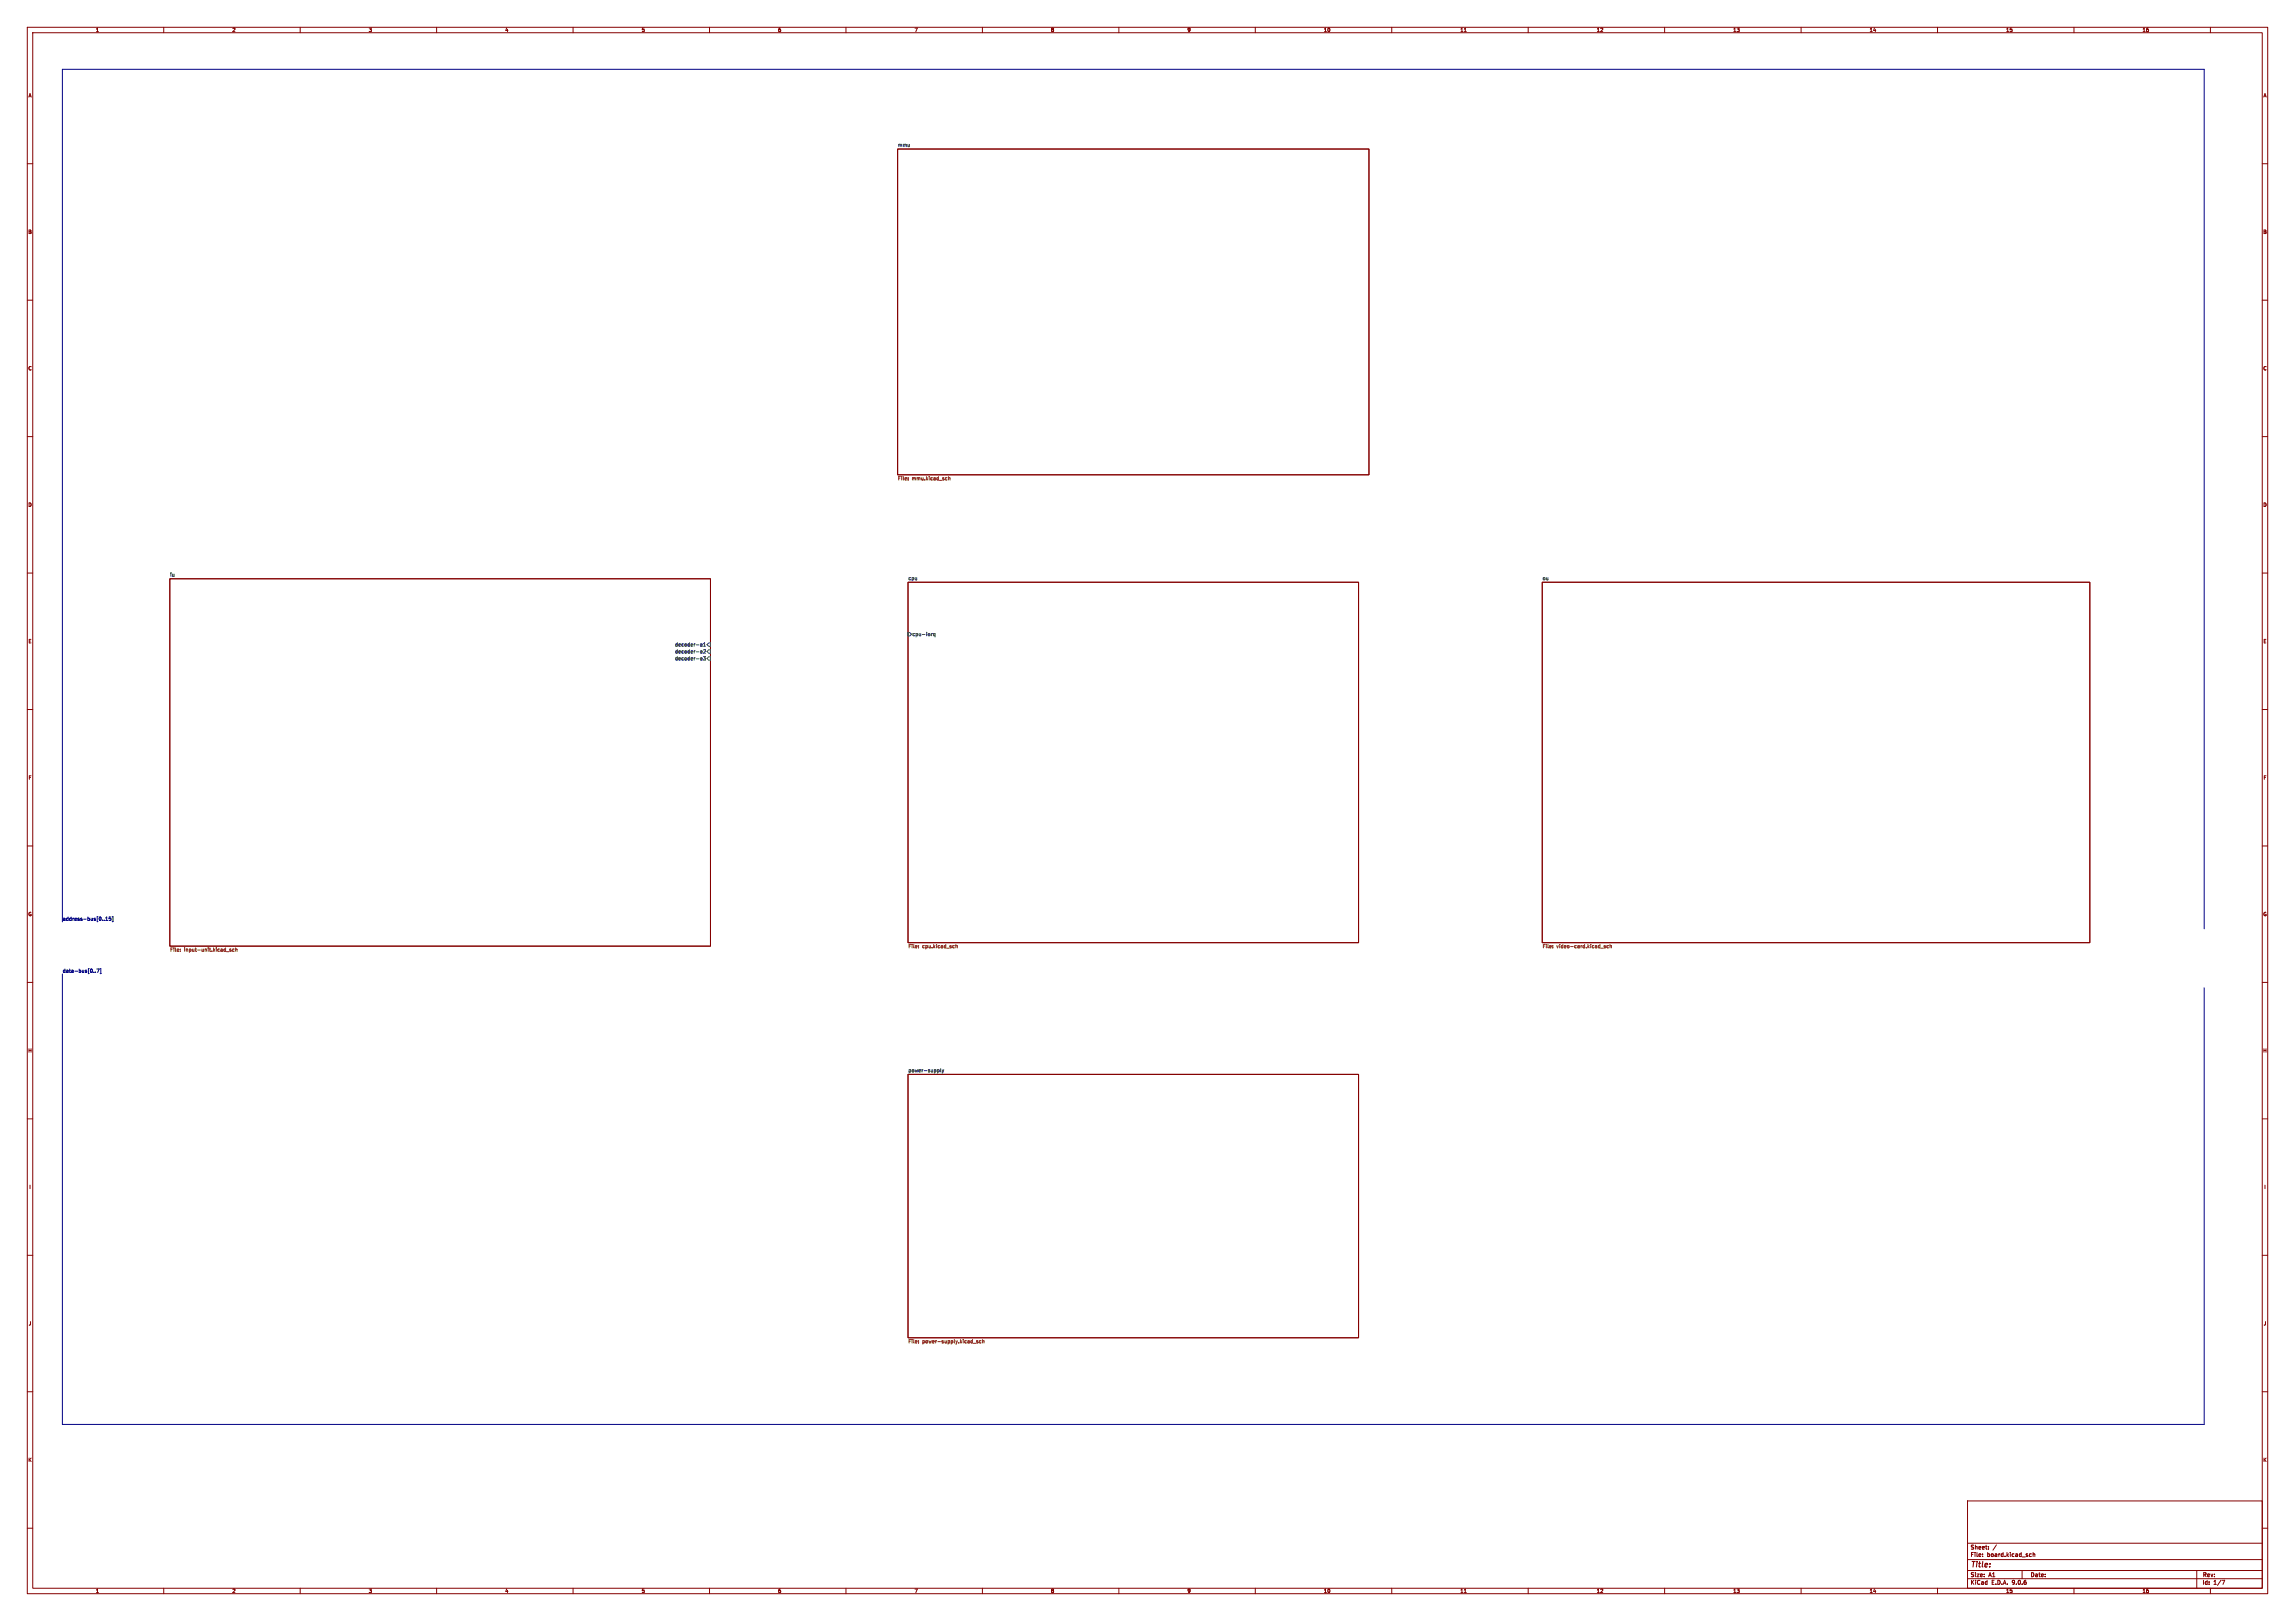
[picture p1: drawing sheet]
<svg xmlns="http://www.w3.org/2000/svg" width="841mm" height="594mm" viewBox="0 0 841 594" stroke-linecap="round" stroke-linejoin="round" font-family="sans-serif">
<defs><g id="words">
<text font-size="2.8" fill="#840000" x="722" y="574.9">Title:</text>
<g font-size="2.1" fill="#840000">
<text x="722" y="568">Sheet:</text>
<text x="722" y="570.7">File:</text>
<text x="728.1" y="570.7">board.kicad_sch</text>
<text x="722" y="580.9">KiCad</text>
<text x="722" y="578.1">Size:</text>
<text x="728.7" y="578.1">A1</text>
<text x="729.7" y="580.9">E.D.A.</text>
<text x="737.3" y="580.9">9.0.6</text>
<text x="744" y="578.1">Date:</text>
<text x="807" y="578.3">Rev:</text>
<text x="807" y="580.9">Id:</text>
<text x="811.1" y="580.9">1/7</text>
</g>
<g font-size="1.8" fill="#840000">
<text x="35" y="11.9">1</text>
<text x="85" y="11.9">2</text>
<text x="135" y="11.9">3</text>
<text x="185" y="11.9">4</text>
<text x="235" y="11.9">5</text>
<text x="285" y="11.9">6</text>
<text x="335" y="11.9">7</text>
<text x="385" y="11.9">8</text>
<text x="435" y="11.9">9</text>
<text x="485" y="11.9">10</text>
<text x="535" y="11.9">11</text>
<text x="585" y="11.9">12</text>
<text x="635" y="11.9">13</text>
<text x="685" y="11.9">14</text>
<text x="735" y="11.9">15</text>
<text x="785" y="11.9">16</text>
<text x="10.3" y="35.9">A</text>
<text x="829.3" y="35.9">A</text>
<text x="10.3" y="85.9">B</text>
<text x="829.2" y="85.9">B</text>
<text x="10.3" y="135.9">C</text>
<text x="829.2" y="135.9">C</text>
<text x="10.3" y="185.9">D</text>
<text x="829.2" y="185.9">D</text>
<text x="10.3" y="235.9">E</text>
<text x="829.3" y="235.9">E</text>
<text x="10.3" y="285.9">F</text>
<text x="829.3" y="285.9">F</text>
<text x="10.3" y="335.9">G</text>
<text x="829.2" y="335.9">G</text>
<text x="10.2" y="385.9">H</text>
<text x="829.2" y="385.9">H</text>
<text x="10.6" y="435.9">I</text>
<text x="829.6" y="435.9">I</text>
<text x="10.4" y="485.9">J</text>
<text x="829.4" y="485.9">J</text>
<text x="10.3" y="535.9">K</text>
<text x="829.2" y="535.9">K</text>
<text x="35" y="583.9">1</text>
<text x="85" y="583.9">2</text>
<text x="135" y="583.9">3</text>
<text x="185" y="583.9">4</text>
<text x="235" y="583.9">5</text>
<text x="285" y="583.9">6</text>
<text x="335" y="583.9">7</text>
<text x="385" y="583.9">8</text>
<text x="435" y="583.9">9</text>
<text x="485" y="583.9">10</text>
<text x="535" y="583.9">11</text>
<text x="585" y="583.9">12</text>
<text x="635" y="583.9">13</text>
<text x="685" y="583.9">14</text>
<text x="735" y="583.9">15</text>
<text x="785" y="583.9">16</text>
</g>
<g font-size="1.8" fill="#006464">
<text x="328.9" y="53.9">mmu</text>
<text x="62.2" y="211.4">iu</text>
<text x="332.7" y="212.6">cpu</text>
<text x="565.1" y="212.6">ou</text>
<text x="334.2" y="233.3">cpu-iorq</text>
<text x="247.3" y="237.1">decoder-a1</text>
<text x="247.3" y="239.6">decoder-a2</text>
<text x="247.3" y="242.2">decoder-a3</text>
<text x="332.7" y="393">power-supply</text>
</g>
<g font-size="1.8" fill="#725600">
<text x="328.9" y="176.3">File:</text>
<text x="334.2" y="176.3">mmu.kicad_sch</text>
<text x="332.7" y="347.8">File:</text>
<text x="338" y="347.8">cpu.kicad_sch</text>
<text x="565.1" y="347.8">File:</text>
<text x="570.4" y="347.8">video-card.kicad_sch</text>
<text x="62.2" y="349">File:</text>
<text x="67.5" y="349">input-unit.kicad_sch</text>
<text x="332.7" y="492.5">File:</text>
<text x="338" y="492.5">power-supply.kicad_sch</text>
</g>
<g font-size="1.8" fill="#000084">
<text x="22.9" y="337.5">address-bus[0..15]</text>
<text x="22.9" y="356.5">data-bus[0..7]</text>
</g>
</g></defs>
<g fill="none" stroke="#840000" stroke-width=".37">
<path d="M10 10h821v574h-821zM12 12h817v570h-817zM60 10v2M110 10v2M160 10v2M210 10v2M260 10v2M310 10v2M360 10v2M410 10v2M460 10v2M510 10v2"/>
<path d="M536.6 11.6h.7M560 10v2M610 10v2M660 10v2M710 10v2M760 10v2M810 10v2M10 60h2M328.9 54.6h172.7v119.4h-172.7zM829 60h2M10 110h2M829 110h2"/>
<path d="M10 160h2M829 160h2M10 210h2M62.2 212.1h198.1v134.6h-198.1zM332.7 213.4h165.1v132h-165.1zM565.1 213.4h200.7v132h-200.7zM829 210h2M10 260h2M829 260h2M10 310h2M829 310h2M10 360h2"/>
<path d="M829 360h2M332.7 393.7h165.1v96.5h-165.1zM10 410h2M829 410h2M10 460h2M829 460h2M10 510h2M829 510h2M10 560h2M721 550h108v32h-108zM829 560h2M721 578.5h108"/>
<path d="M721 575.5h108M721 571.5h108M721 565.5h108M726.5 570.2h.1M726.5 570.2v.1M726.5 569.5v.1M728.7 567.5v.2M728.7 566.8v.1M731.6 566.1l-1.3 1.9M741 575.5v3M743.8 570.3h.6M743.8 569.5h.6"/>
<path d="M745 569.5h.6l.1 .9M745 568.9v1.5M805 575.5v6.5M814.2 579.1h1l-.6 1.5M60 582v2M110 582v2M160 582v2M210 582v2M260 582v2M310 582v2M360 582v2M410 582v2"/>
<path d="M460 582v2M510 582v2M536.6 583.6h.7M560 582v2M610 582v2M660 582v2M710 582v2M760 582v2M810 582v2"/>
</g>
<g fill="none" stroke="#725600" stroke-width=".37">
<path d="M332.8 175.8h.1M332.8 175.1v.1M346.9 175l.2 .1M347.1 175.8l-.2 .1M347.6 174.6v1.3M347.6 175.2l.5-.1v.8M66 348.6h.1M66.1 347.8h.1M66.1 347.8l-.1 .1M83 348.7h.9M84.6 347.8l-.4 .2 .5 .4M84.7 348.4l-.5 .2"/>
<path d="M84.7 348.4h.1M85.3 347.9v.6l.5 .1M85.3 347.8h.5M85.3 347.8v.1M86.3 347.9l.5-.1 .1 .8M86.3 347.3v1.3M336.6 347.2v.1M336.6 346.6v.1M349.6 346.5l.1 .1M349.7 347.3h-.1M350.3 346.6h.4l.1 .7M350.3 346.1v1.2"/>
<path d="M569 347.2v.1M569 346.6v.1M586.6 347.5h1M588.3 346.6l-.5 .1 .5 .3v.3h-.5M589.4 346.6l-.6 .1 .2 .6h.4M590 346.6h.5v.7M590 346.1v1.2M336.6 491.3v.2M336.6 492h.1M356.7 492.2h.9M357.9 491.5l.5 .4-.5 .2M357.9 491.5h.1"/>
<path d="M358.4 491.3l-.5 .2M359.5 491.3l-.6 .2 .1 .6h.5M360.1 491.4l.4-.1 .1 .8M360.1 490.9v1.2"/>
</g>
<g fill="none" stroke="#006464" stroke-width=".37">
<path d="M256.7 236h.5l.1 .8M256.7 238.6h.5l.1 .7M256.7 239.3h.6M257.3 236.3l-.6 .2 .2 .3 .4-.1M257.3 238.8l-.6 .1M257.8 236.8h.7M257.8 235.9l.4-.4v1.3M257.8 238.2l.5-.1 .2 .3-.7 .9h.7M259.7 235.6h.6v1.3h-.6l-.6-.7zM259.7 238.1h.6v1.3h-.6l-.6-.6zM332.7 231.8h.7l.6 .6-.6 .6h-.7zM341.3 232.1v.9"/>
<path d="M341.7 232.1l-.4 .3M342.6 232.2l-.6 .2 .2 .5h.4M342.6 232.1v1.3M256.7 241.1h.5l.1 .8-.6-.1M257.3 241.3l-.6 .2M257.8 240.6h.7l-.4 .5 .4 .1v.6h-.7M259.7 240.7h.6v1.2h-.6l-.6-.6zM343.7 392l.4 .2v.5l-.4 .1M344.7 391.6l.2 1.2M345.2 392l.3 .8M345.5 392.8l-.3 .4M345.8 392l-.3 .8"/>
</g>
<g fill="none" stroke="#000084" stroke-width=".37">
<path d="M22.9 337.8v-312.4h784.8v315M38.2 337.2v.1M38.7 337.3h.8M38.7 336.4l.4-.4v1.3M40 337.2h.6M40.6 336h-.6v.6h.6v.6M40.6 337.2h.1M41.1 335.9h.3v1.8h-.3M22.9 356.9v165.1h784.8v-160.1M34.4 356.2h.1M34.4 356.2l-.1 .1M35 356.2v.2"/>
<path d="M35.5 355.1h.8l-.5 1.3M36.7 355h.3v1.8h-.3"/>
</g>
<use href="#words"/>
</svg>
